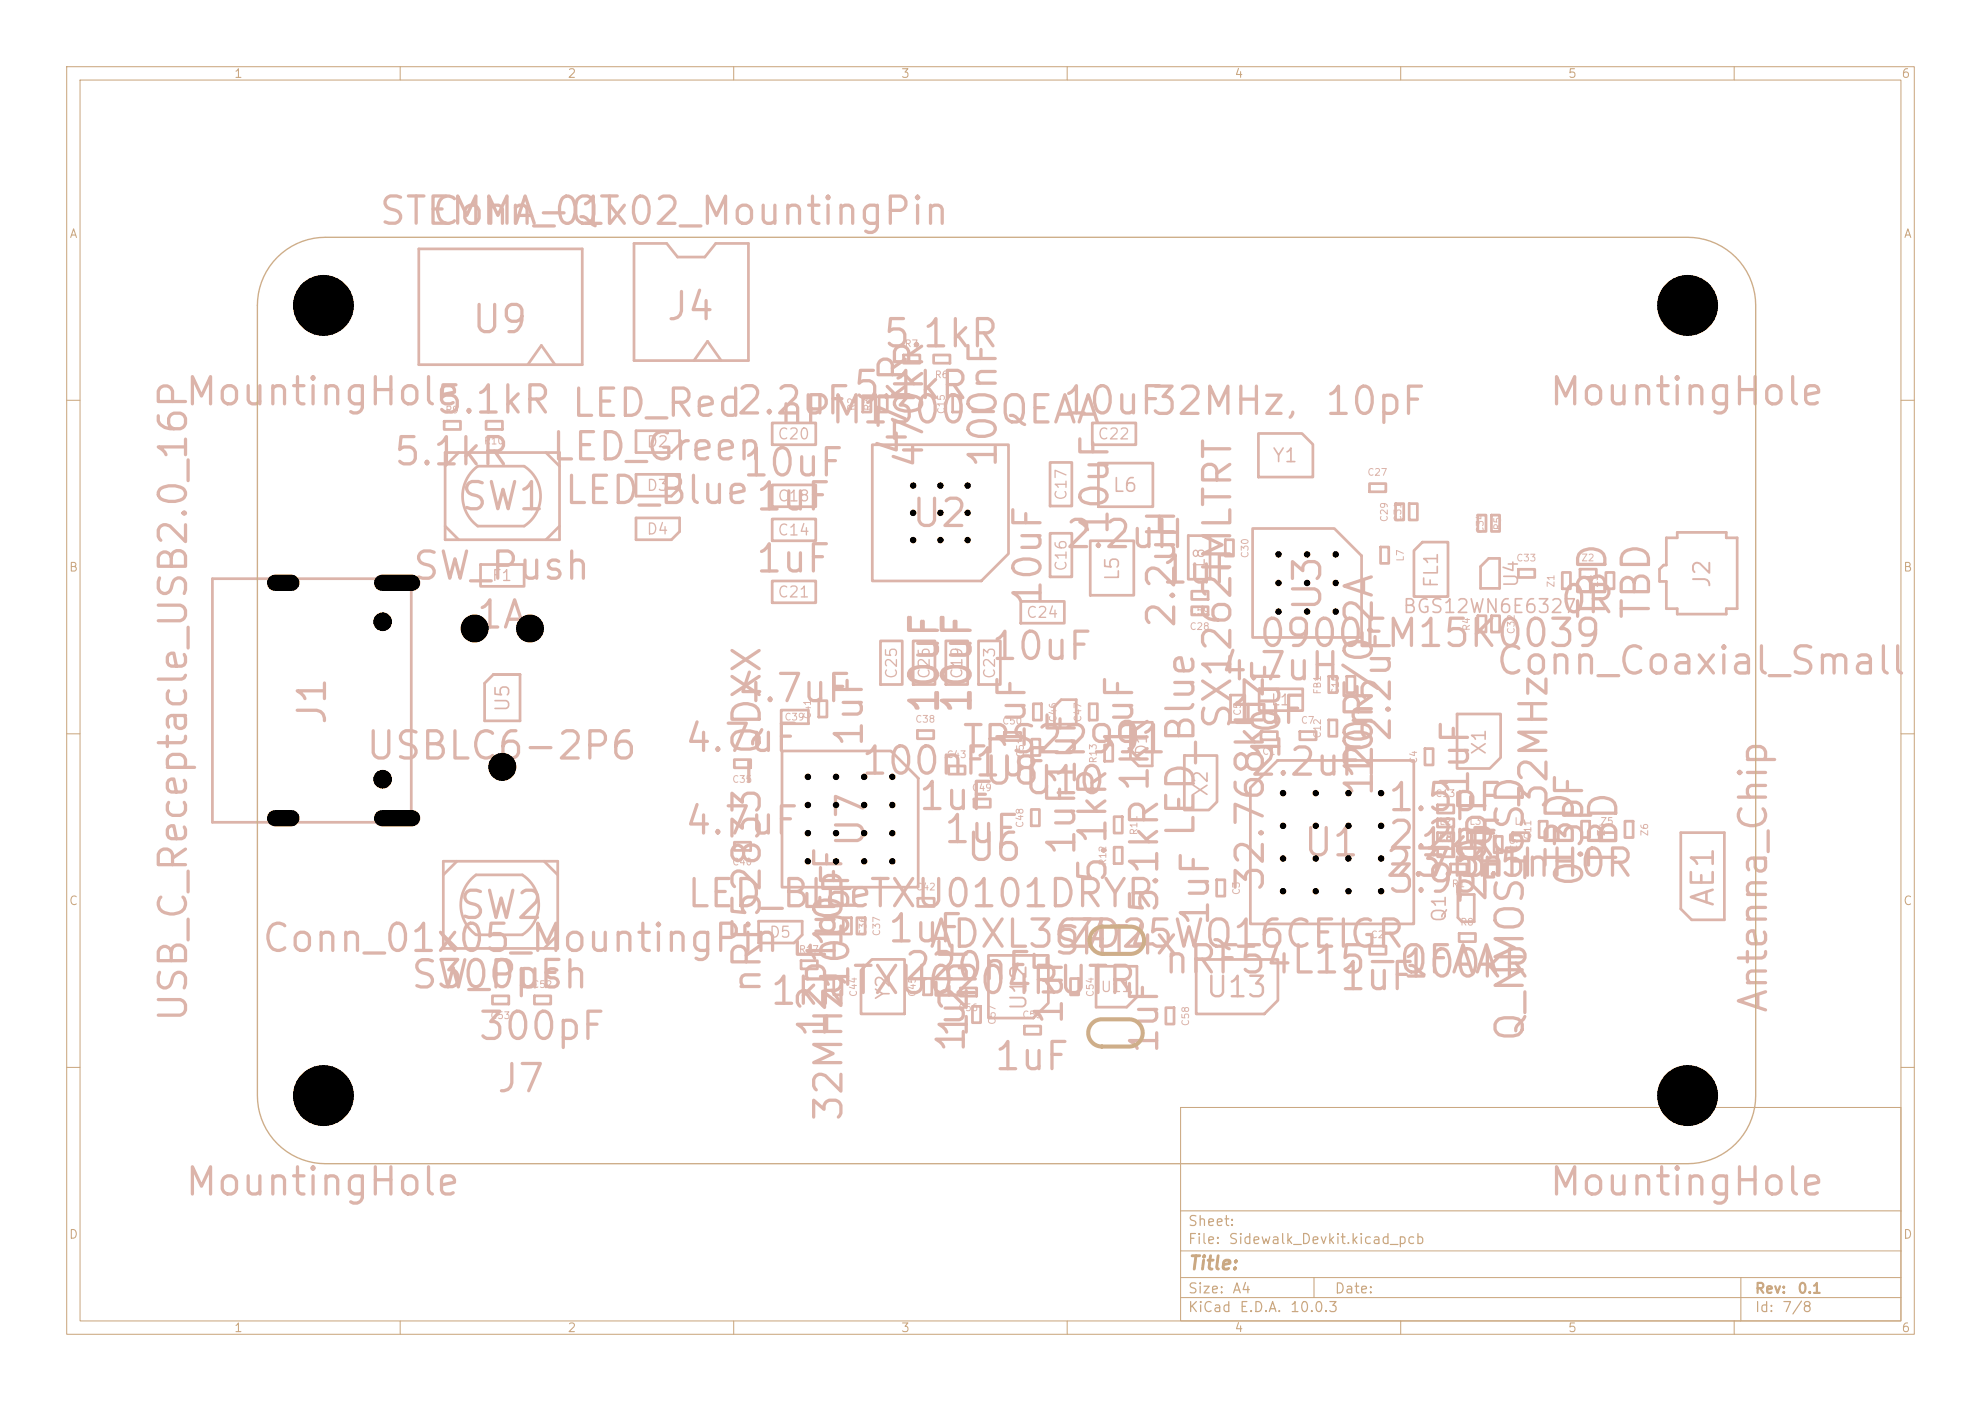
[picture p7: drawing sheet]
<svg xmlns="http://www.w3.org/2000/svg" width="297mm" height="210mm" viewBox="0 0 297 210" stroke-linecap="round" stroke-linejoin="round" font-family="sans-serif">
<defs><g id="words">
<g font-size="4.1" fill="#dcb4aa">
<text x="56.5" y="34.7">STEMMA-QT</text>
<text x="64.4" y="34.7">Conn_01x02_MountingPin</text>
<text x="43.9" y="48.9">H3</text>
<text x="70.4" y="50.9">U9</text>
<text x="99.6" y="49">J4</text>
<text x="132.1" y="53.1">5.1kR</text>
<text x="248.4" y="48.9">H1</text>
<text x="27.5" y="61.8">MountingHole</text>
<text x="65" y="63">5.1kR LED_Red2.2uF</text>
<text x="116.5" y="64.5">nPM1300-QEAA</text>
<text x="127.6" y="60.8">5.1kR</text>
<text x="159" y="63.1">10uF</text>
<text x="172.2" y="63.2">32MHz,</text>
<text x="198.3" y="63.2">10pF</text>
<text x="232" y="61.8">MountingHole</text>
<text x="58.7" y="70.8">5.1kR</text>
<text x="82.4" y="70">LED_Green</text>
<text x="137" y="68.6" transform="rotate(-90 137 68.6)">47kR</text>
<text x="139.4" y="70.6" transform="rotate(-90 139.4 70.6)">470kR</text>
<text x="150.4" y="70.5" transform="rotate(-90 150.4 70.5)">100nF</text>
<text x="68.8" y="77.5">SW1</text>
<text x="84.3" y="76.6">LED_Blue1uF</text>
<text x="111" y="72.4">10uF</text>
<text x="136.4" y="80">U2</text>
<text x="159.4" y="83.2">2.2uH</text>
<text x="167.2" y="80.6" transform="rotate(-90 167.2 80.6)">10uF</text>
<text x="61.6" y="87.9">SW_Push</text>
<text x="113" y="86.8">1uF</text>
<text x="173.8" y="88.5">1uF</text>
<text x="71.1" y="95.2">1A</text>
<text x="157.2" y="91.2" transform="rotate(-90 157.2 91.2)">10uF</text>
<text x="177.2" y="94.5" transform="rotate(-90 177.2 94.5)">2.2uH</text>
<text x="199.1" y="92" transform="rotate(-90 199.1 92)">U3</text>
<text x="233.6" y="92.9">0R</text>
<text x="241.8" y="93.2" transform="rotate(-90 241.8 93.2)">TBD</text>
<text x="248.4" y="93.2" transform="rotate(-90 248.4 93.2)">TBD</text>
<text x="148.3" y="99.9">10uF</text>
<text x="188.5" y="98">0900FM15K0039</text>
<text x="110.2" y="106.3">4.7uF</text>
<text x="141.8" y="107.3" transform="rotate(-90 141.8 107.3)">10uF</text>
<text x="146.7" y="107.3" transform="rotate(-90 146.7 107.3)">10uF</text>
<text x="182.7" y="103">4.7uH</text>
<text x="224" y="102.1">Conn_Coaxial_Small</text>
<text x="49.9" y="109" transform="rotate(-90 49.9 109)">J1</text>
<text x="102.3" y="113.7">4.7uF</text>
<text x="130.4" y="112.3" transform="rotate(-90 130.4 112.3)">1uF</text>
<text x="143.9" y="113.9">TPS22991</text>
<text x="154.8" y="112.8" transform="rotate(-90 154.8 112.8)">1uF</text>
<text x="170.9" y="112.8" transform="rotate(-90 170.9 112.8)">1uF</text>
<text x="184.2" y="109.5">1uF</text>
<text x="185.6" y="109.7" transform="rotate(-90 185.6 109.7)">SX1262IMLTRT</text>
<text x="209.5" y="111.6" transform="rotate(-90 209.5 111.6)">2.2uF</text>
<text x="54.6" y="114.9">USBLC6-2P6</text>
<text x="128.8" y="117.1">100nF</text>
<text x="145.7" y="117.4">1uF</text>
<text x="147.2" y="118.6">U8</text>
<text x="173.2" y="119" transform="rotate(-90 173.2 119)">1kR</text>
<text x="187.1" y="117.3">2.2uF</text>
<text x="193" y="114.2" transform="rotate(-90 193 114.2)">10uF</text>
<text x="206.8" y="119.7" transform="rotate(-90 206.8 119.7)">120R/0.2A</text>
<text x="206.8" y="117.1" transform="rotate(-90 206.8 117.1)">10nF</text>
<text x="221.3" y="119.5" transform="rotate(-90 221.3 119.5)">1uF</text>
<text x="137.4" y="122.4">1uF</text>
<text x="153.2" y="120.1">U10</text>
<text x="180.1" y="125.9" transform="rotate(-90 180.1 125.9)">LED_Blue</text>
<text x="207.8" y="122.6">1.5pF</text>
<text x="233" y="121.6" transform="rotate(-90 233 121.6)">32MHz</text>
<text x="102.3" y="126.1">4.7uF</text>
<text x="130.6" y="127.4" transform="rotate(-90 130.6 127.4)">U7</text>
<text x="141.2" y="127.4">1uF</text>
<text x="144.6" y="130.1">U6</text>
<text x="162.2" y="128.6" transform="rotate(-90 162.2 128.6)">1uF1uF</text>
<text x="195.1" y="129.4">U1</text>
<text x="207.8" y="128.3">2.2nF</text>
<text x="212.6" y="129.4">1kR</text>
<text x="237" y="130.5" transform="rotate(-90 237 130.5)">TBD</text>
<text x="243.5" y="130.5" transform="rotate(-90 243.5 130.5)">TBD</text>
<text x="102.7" y="137">LED_BlueTXU0101DRYR</text>
<text x="166.9" y="132.7" transform="rotate(-90 166.9 132.7)">5.1kR</text>
<text x="174.7" y="137.3" transform="rotate(-90 174.7 137.3)">5.1kR</text>
<text x="190.5" y="134" transform="rotate(-90 190.5 134)">32.768kHz</text>
<text x="207.4" y="132.4">2.7nH</text>
<text x="207.8" y="134.8">3.9pF</text>
<text x="211.9" y="132.4">3.5nH</text>
<text x="218.6" y="132.4">3.5nH0R</text>
<text x="223.9" y="135.6" transform="rotate(-90 223.9 135.6)">2.0pF</text>
<text x="238.4" y="133.3" transform="rotate(-90 238.4 133.3)">0.3pF</text>
<text x="39" y="143.7">Conn_01x05_MountingPin</text>
<text x="68.5" y="138.8">SW2</text>
<text x="127.3" y="142.3" transform="rotate(-90 127.3 142.3)">10pF</text>
<text x="132.8" y="142.3">1uF</text>
<text x="138.9" y="143.1">ADXL367</text>
<text x="159.8" y="143.1">ZD25WQ16CEIGR</text>
<text x="182.3" y="139.2" transform="rotate(-90 182.3 139.2)">1uF</text>
<text x="61.3" y="149.2">SW_Push</text>
<text x="65.1" y="149.1">300pF</text>
<text x="115.1" y="149.3" transform="rotate(-90 115.1 149.3)">nRF52833-QDXX</text>
<text x="128.3" y="148.7" transform="rotate(-90 128.3 148.7)">100pF</text>
<text x="135.3" y="147.9">220nF</text>
<text x="157.6" y="144.1">SHT4x</text>
<text x="174.2" y="146.9">nRF54L15-QFAA</text>
<text x="200.5" y="149.4">1uF</text>
<text x="209.9" y="147.5">100kR</text>
<text x="29" y="153.6" transform="rotate(-90 29 153.6)">USB_C_Receptacle_USB2.0_16P</text>
<text x="115.2" y="151.6">1kR</text>
<text x="124.9" y="155.9" transform="rotate(-90 124.9 155.9)">12pF</text>
<text x="127.5" y="150">TXU0204RUTR</text>
<text x="146.1" y="155.9" transform="rotate(-90 146.1 155.9)">12pF</text>
<text x="160.4" y="154" transform="rotate(-90 160.4 154)">1uF</text>
<text x="265.9" y="152.2" transform="rotate(-90 265.9 152.2)">Antenna_Chip</text>
<text x="71.4" y="156.9">300pF</text>
<text x="145.7" y="158.1" transform="rotate(-90 145.7 158.1)">1uF</text>
<text x="148.8" y="161.4">1uF</text>
<text x="174.7" y="158.3" transform="rotate(-90 174.7 158.3)">1uF</text>
<text x="229.5" y="156.5" transform="rotate(-90 229.5 156.5)">Q_NMOS_GSD</text>
<text x="43.9" y="167.3">H4</text>
<text x="74.2" y="164.7">J7</text>
<text x="248.4" y="167.3">H2</text>
<text x="127.3" y="168.4" transform="rotate(-90 127.3 168.4)">32MHz, 1uF</text>
<text x="27.5" y="180.2">MountingHole</text>
<text x="232" y="180.2">MountingHole</text>
</g>
<text font-size="3.3" fill="#dcb4aa" x="257.8" y="136.2" transform="rotate(-90 257.8 136.2)">AE1</text>
<text font-size="3.1" fill="#dcb4aa" x="180.6" y="150.3">U13</text>
<text font-size="2.5" fill="#dcb4aa" x="257" y="88.3" transform="rotate(-90 257 88.3)">J2</text>
<text font-size="2.3" fill="#dcb4aa" x="154.5" y="151.7" transform="rotate(-90 154.5 151.7)">U12</text>
<g font-size="2" fill="#dcb4aa">
<text x="190.6" y="69.8">Y1</text>
<text x="166.7" y="74.3">L6</text>
<text x="168.3" y="87.2" transform="rotate(-90 168.3 87.2)">L5</text>
<text x="216.1" y="88.3" transform="rotate(-90 216.1 88.3)">FL1</text>
<text x="228.1" y="88.2" transform="rotate(-90 228.1 88.2)">U4</text>
<text x="210.2" y="92.4">BGS12WN6E6327</text>
<text x="76.9" y="106.9" transform="rotate(-90 76.9 106.9)">U5</text>
<text x="223.3" y="113.3" transform="rotate(-90 223.3 113.3)">X1</text>
<text x="181.6" y="119.6" transform="rotate(-90 181.6 119.6)">X2</text>
<text x="217.3" y="138.4" transform="rotate(-90 217.3 138.4)">Q1</text>
<text x="133.9" y="150" transform="rotate(-90 133.9 150)">Y2</text>
</g>
<text font-size="2" fill="#c9a57c" x="178" y="190.8">Title:</text>
<g font-size="1.6" fill="#dcb4aa">
<text x="96.8" y="67.5">D2</text>
<text x="116.5" y="66.3">C20</text>
<text x="164.4" y="66.3">C22</text>
<text x="96.8" y="74">D3</text>
<text x="116.5" y="75.6">C18</text>
<text x="160.3" y="75.2" transform="rotate(-90 160.3 75.2)">C17</text>
<text x="96.8" y="80.5">D4</text>
<text x="116.5" y="80.7">C14</text>
<text x="73.6" y="87.5">F1</text>
<text x="116.5" y="90">C21</text>
<text x="160.3" y="85.8" transform="rotate(-90 160.3 85.8)">C16</text>
<text x="181" y="85.2" transform="rotate(-90 181 85.2)">L8</text>
<text x="153.7" y="93">C24</text>
<text x="134.9" y="101.9" transform="rotate(-90 134.9 101.9)">C25</text>
<text x="139.8" y="101.9" transform="rotate(-90 139.8 101.9)">C26</text>
<text x="144.7" y="101.9" transform="rotate(-90 144.7 101.9)">C19</text>
<text x="149.6" y="101.9" transform="rotate(-90 149.6 101.9)">C23</text>
<text x="190.4" y="106.1">L1</text>
<text x="172.4" y="113.3" transform="rotate(-90 172.4 113.3)">D1</text>
<text x="115.2" y="141">D5</text>
<text x="164.9" y="149.1">U11</text>
</g>
<g font-size="1.5" fill="#c9a57c">
<text x="178" y="184.2">Sheet:</text>
<text x="178" y="186.9">File:</text>
<text x="184.1" y="186.9">Sidewalk_Devkit.kicad_pcb</text>
<text x="178" y="197.1">KiCad</text>
<text x="178" y="194.3">Size:</text>
<text x="184.7" y="194.3">A4</text>
<text x="185.7" y="197.1">E.D.A.</text>
<text x="193.3" y="197.1">10.0.3</text>
<text x="200" y="194.3">Date:</text>
<text x="263" y="194.3">Rev:</text>
<text x="263" y="197.1">Id:</text>
<text x="267.1" y="197.1">7/8</text>
<text x="269.4" y="194.3">0.1</text>
</g>
<g font-size="1.3" fill="#c9a57c">
<text x="35" y="12">1</text>
<text x="85" y="12">2</text>
<text x="135" y="12">3</text>
<text x="185" y="12">4</text>
<text x="235" y="12">5</text>
<text x="285" y="12">6</text>
<text x="10.3" y="36">A</text>
<text x="285.4" y="36">A</text>
<text x="10.3" y="86">B</text>
<text x="285.3" y="86">B</text>
<text x="10.3" y="136">C</text>
<text x="285.3" y="136">C</text>
<text x="10.3" y="186">D</text>
<text x="285.3" y="186">D</text>
<text x="35" y="200">1</text>
<text x="85" y="200">2</text>
<text x="135" y="200">3</text>
<text x="185" y="200">4</text>
<text x="235" y="200">5</text>
<text x="285" y="200">6</text>
</g>
<g font-size="1" fill="#dcb4aa">
<text x="135.5" y="52.3">R7</text>
<text x="140.1" y="56.9">R6</text>
<text x="66.7" y="62.2">R9</text>
<text x="128.4" y="61.7" transform="rotate(-90 128.4 61.7)">R2</text>
<text x="130.9" y="61.7" transform="rotate(-90 130.9 61.7)">R3</text>
<text x="141.9" y="62.2" transform="rotate(-90 141.9 62.2)">C15</text>
<text x="72.5" y="66.9">R10</text>
<text x="204.9" y="71.6">C27</text>
<text x="187.4" y="83.8" transform="rotate(-90 187.4 83.8)">C30</text>
<text x="208.3" y="78.3" transform="rotate(-90 208.3 78.3)">C29</text>
<text x="210.3" y="78.3" transform="rotate(-90 210.3 78.3)">C31</text>
<text x="222.7" y="80.1" transform="rotate(-90 222.7 80.1)">C34</text>
<text x="225.3" y="79.6" transform="rotate(-90 225.3 79.6)">R5</text>
<text x="210.7" y="84.3" transform="rotate(-90 210.7 84.3)">L7</text>
<text x="227.2" y="84.4">C33</text>
<text x="233.3" y="88.1" transform="rotate(-90 233.3 88.1)">Z1</text>
<text x="237" y="84.4">Z2</text>
<text x="239.8" y="88.1" transform="rotate(-90 239.8 88.1)">Z3</text>
<text x="178.3" y="92.3">C59</text>
<text x="178.3" y="94.7">C28</text>
<text x="220.6" y="94.7" transform="rotate(-90 220.6 94.7)">R4</text>
<text x="227.3" y="95.2" transform="rotate(-90 227.3 95.2)">C32</text>
<text x="121.8" y="107.9" transform="rotate(-90 121.8 107.9)">C41</text>
<text x="186.3" y="107.4" transform="rotate(-90 186.3 107.4)">C5</text>
<text x="198.3" y="104.2" transform="rotate(-90 198.3 104.2)">FB1</text>
<text x="201" y="104.2" transform="rotate(-90 201 104.2)">C10</text>
<text x="117.5" y="108.2">C39</text>
<text x="137.1" y="108.6">C38</text>
<text x="141.8" y="113.9">C43</text>
<text x="150.2" y="108.8">C50</text>
<text x="153.7" y="113.7" transform="rotate(-90 153.7 113.7)">C51</text>
<text x="158.6" y="108.3" transform="rotate(-90 158.6 108.3)">C46</text>
<text x="162.4" y="108.3" transform="rotate(-90 162.4 108.3)">C47</text>
<text x="189.1" y="113.4">C1</text>
<text x="195" y="108.7">C7</text>
<text x="198.3" y="110.8" transform="rotate(-90 198.3 110.8)">C12</text>
<text x="109.7" y="117.6">C35</text>
<text x="145.6" y="118.8">C49</text>
<text x="164.7" y="114.5" transform="rotate(-90 164.7 114.5)">R13</text>
<text x="212.7" y="114.6" transform="rotate(-90 212.7 114.6)">C4</text>
<text x="215.1" y="119.7">C13</text>
<text x="153.7" y="124.2" transform="rotate(-90 153.7 124.2)">C48</text>
<text x="170.8" y="125.3" transform="rotate(-90 170.8 125.3)">R11</text>
<text x="215.7" y="123.9">L2</text>
<text x="220.2" y="123.9">L3</text>
<text x="227" y="123.9">L4</text>
<text x="229.8" y="126" transform="rotate(-90 229.8 126)">C11</text>
<text x="239.9" y="123.9">Z5</text>
<text x="240.8" y="125.4" transform="rotate(-90 240.8 125.4)">Z4</text>
<text x="247.3" y="125.4" transform="rotate(-90 247.3 125.4)">Z6</text>
<text x="109.7" y="130">C40</text>
<text x="166.1" y="129.8" transform="rotate(-90 166.1 129.8)">R12</text>
<text x="215.6" y="126.5">C6</text>
<text x="215.6" y="126.3">C8</text>
<text x="227.7" y="127.7" transform="rotate(-90 227.7 127.7)">C9</text>
<text x="137.2" y="133.7">C42</text>
<text x="186.1" y="134.2" transform="rotate(-90 186.1 134.2)">C3</text>
<text x="217.6" y="133.2">R1</text>
<text x="119.7" y="143.1">R17</text>
<text x="130.2" y="140.4" transform="rotate(-90 130.2 140.4)">C36</text>
<text x="132.2" y="140.4" transform="rotate(-90 132.2 140.4)">C37</text>
<text x="205.4" y="140.9">C2</text>
<text x="218.8" y="139">R8</text>
<text x="79.7" y="148.3">C52</text>
<text x="128.7" y="149.5" transform="rotate(-90 128.7 149.5)">C44</text>
<text x="137.5" y="149.5" transform="rotate(-90 137.5 149.5)">C45</text>
<text x="164.2" y="149.5" transform="rotate(-90 164.2 149.5)">C54</text>
<text x="73.4" y="153">C53</text>
<text x="143.6" y="151.8">C56</text>
<text x="149.5" y="153.7" transform="rotate(-90 149.5 153.7)">C57</text>
<text x="153.2" y="152.9">C55</text>
<text x="178.5" y="153.9" transform="rotate(-90 178.5 153.9)">C58</text>
</g>
</g></defs>
<g fill="none" stroke="#c9a57c" stroke-width=".15">
<path d="M10 10h277v190h-277zM12 12h273v186h-273zM60 10v2M110 10v2M160 10v2M210 10v2M260 10v2M10 60h2M285 60h2M10 110h2M285 110h2M10 160h2"/>
<path d="M177 166h108v32h-108zM285 160h2M60 198v2M110 198v2M160 198v2M177 194.5h108M177 191.5h108M177 187.5h108M177 181.5h108M197 191.5v3M210 198v2M260 198v2"/>
<path d="M261 191.5v6.5"/>
</g>
<g fill="none" stroke="#dcb4aa" stroke-width=".41">
<path d="M62.8 37.3h24.5v17.4h-24.5zM95.1 36.5h4.9l1.6 2h4.1l1.6-2h4.9v17.6h-17.1zM79.1 54.7l2.1-2.9 2 2.9M104 54.1l2.1-2.9 2 2.9M129.3 59.3h1.3v2.5h-1.3zM131.8 59.3h1.2v2.5h-1.2zM135.5 53.2h2.4v1.2h-2.4zM140 53.2h2.4v1.2h-2.4zM142.8 59.3h1.3v2.5h-1.3zM66.6 63.1h2.4v1.3h-2.4zM66.7 67.8h17.2v13.1h-17.2zM66.7 78.9l2.1 2"/>
<path d="M68.8 67.8l-2.1 2.1M70.9 70.5l.7-.6h7a5.3 5.3 0 0 1 0 9h-7a5.6 5.6 0 0 1-.7-8.4zM72.9 63.1h2.4v1.3h-2.4zM81.8 67.8l2.1 2.1M83.9 78.9l-2.1 2M95.4 64.6h6.5v2l-1.2 1.2h-5.3zM95.4 71.1h6.5v2l-1.2 1.3h-5.3zM95.4 77.6h6.5v2.1l-1.2 1.2h-5.3zM115.8 72.7h6.5v3.3h-6.5zM115.8 63.4h6.5v3.3h-6.5zM115.8 77.8h6.5v3.3h-6.5zM130.8 66.7h20.4v16.3l-4.1 4.1h-16.3z"/>
<path d="M157.4 79.9h3.3v6.6h-3.3zM157.4 69.3h3.3v6.6h-3.3zM163.8 63.4h6.5v3.3h-6.5zM164.7 69.4h8.1v6.6h-8.1zM187.8 79.2h12.2l4.1 4.1v12.3h-16.3zM188.7 65h6.5l1.6 1.6v4.9h-8.1zM205.3 72.5h2.5v1.2h-2.5zM209.2 75.5h1.3v2.4h-1.3zM211.3 75.5h1.2v2.4h-1.2zM221.6 77.2h1.2v2.5h-1.2zM223.6 77.2h1.2v2.5h-1.2zM31.8 86.7h29.9v36.6h-29.9z"/>
<path d="M72 84.6h6.6v3.3h-6.6zM115.8 87.1h6.5v3.3h-6.5zM132 96.1h3.3v6.5h-3.3zM136.9 96.1h3.3v6.5h-3.3zM141.8 96.1h3.3v6.5h-3.3zM146.7 96.1h3.3v6.5h-3.3zM153 90.1h6.6v3.3h-6.6zM163.5 81.1h6.5v8.1h-6.5zM178.1 80.3h3.3v6.5h-3.3zM178.7 88.6h2.4v1.3h-2.4zM178.7 91h2.4v1.2h-2.4zM183.7 80.9h1.2v2.5h-1.2z"/>
<path d="M207 82h1.2v2.4h-1.2zM213.3 81.3h3.8v8.1h-5.1v-6.9zM221.6 92.3h1.2v2.5h-1.2zM223.2 83.7h1.6v4.5h-2.8v-3.3zM223.6 92.3h1.2v2.5h-1.2zM227.6 85.3h2.5v1.3h-2.5zM234.2 85.8h1.3v2.5h-1.3zM236.9 85.3h2.4v1.2h-2.4zM240.8 85.8h1.2v2.5h-1.2zM249.8 80.6h1.7v-.8h7.3v.8h1.6v10.6h-1.6v.9h-7.3v-.9h-1.7v-4h-1v-1.9l.6-.6h.4zM74 101.1h4v7h-5.3v-5.7zM110.1 113.9h2.4v1.2h-2.4z"/>
<path d="M117.1 106.4h4.1v2.1h-4.1zM117.2 112.6h16.4l4.1 4.1v16.3h-20.5zM122.8 105h1.2v2.5h-1.2zM137.5 109.5h2.5v1.2h-2.5zM142.2 114.8h2.5v1.2h-2.5zM146 119.8h2.5v1.2h-2.5zM150.6 109.8h2.4v1.2h-2.4zM154.7 110.8h1.2v2.4h-1.2zM154.9 105.5h1.2v2.4h-1.2zM158.1 105.9l1-1h2.3v3.7h-3.3zM163.3 105.5h1.2v2.4h-1.2zM165.6 111.7h1.2v2.4h-1.2z"/>
<path d="M169.5 108.3h3.3v6.5h-2.1l-1.2-1.2zM177.6 113.3h4.9v6.9l-1.3 1.2h-3.6zM184.5 104.2h2v4.1h-2zM188.8 103.3h6.5v3.2h-6.5zM189.1 109.7h2.4v1.2h-2.4zM191.5 114h20.5v24.5h-24.5v-20.4zM194.9 109.7h2.4v1.2h-2.4zM199.2 101.4h1.2v2.4h-1.2zM199.2 107.9h1.2v2.5h-1.2zM201.9 101.4h1.2v2.4h-1.2zM213.6 112.2h1.3v2.5h-1.3zM218.4 107h6.6v6.6l-1.7 1.6h-4.9z"/>
<path d="M66.5 129.1h17.1v13.1h-17.1zM68.5 129.1l-2 2M70.6 131.8l.8-.7h6.9a5.3 5.3 0 0 1 0 9h-6.9a5.6 5.6 0 0 1-.8-8.3zM81.6 129.1l2 2M110.1 126.3h2.4v1.2h-2.4zM113.7 138.1h6.6v2l-1.3 1.3h-5.3zM126.4 137.6h1.3v2.4h-1.3zM128.5 137.6h1.2v2.4h-1.2zM137.6 134.6h2.5v1.3h-2.5zM154.6 121.3h1.2v2.5h-1.2zM167 127h1.3v2.4h-1.3zM167 122.4h1.3v2.5h-1.3z"/>
<path d="M182.4 131.9h1.2v2.4h-1.2zM215.5 120.7h2.5v1.2h-2.5zM215.5 122.7h2.5v1.3h-2.5zM215.5 124.8h2.5v1.2h-2.5zM215.5 127.2h2.5v1.2h-2.5zM217.5 129.5h2.4v1.2h-2.4zM218.6 134.1h2.4v4.1h-1.8l-.6-.6zM218.8 139.9h2.4v1.2h-2.4zM220 124.8h2.5v1.2h-2.5zM224 125.4h1.2v2.4h-1.2zM226.8 124.8h2.4v1.2h-2.4zM230.8 123.1h1.2v2.5h-1.2z"/>
<path d="M237.1 123.1h1.2v2.4h-1.2zM239.8 124.8h2.4v1.2h-2.4zM243.6 123.1h1.2v2.4h-1.2zM252 124.8h6.5v13.1h-4.9l-1.6-1.7zM66.5 140.1l2 2.1M73.8 149.3h2.5v1.2h-2.5zM80.1 149.3h2.5v1.2h-2.5zM83.6 140.1l-2 2.1M120.1 144h2.4v1.2h-2.4zM125 146.7h1.2v2.4h-1.2zM130.7 143.8h4.9v8.2h-6.5v-6.6zM138.5 146.7h1.2v2.4h-1.2z"/>
<path d="M144 148.1h2.4v1.2h-2.4zM145.8 150.8h1.2v2.5h-1.2zM148.2 143.2h9v7.2l-2.3 2.2h-6.7zM153.6 153.8h2.4v1.2h-2.4zM160.5 146.7h1.2v2.4h-1.2zM164.3 144.8h6.2v4.6l-1.6 1.6h-4.6zM174.8 151.1h1.2v2.4h-1.2zM179.3 143.8h12.3v6.1l-2.1 2.1h-10.2zM205.3 141.8h2.5v1.2h-2.5z"/>
</g>
<path d="M41.6 38.6a10.2 10.2 0 0 1 7.2-3h204.2a10.2 10.2 0 0 1 10.2 10.2v118.4a10.2 10.2 0 0 1-10.2 10.2h-204.2a10.2 10.2 0 0 1-10.2-10.2v-118.4a10.2 10.2 0 0 1 3-7.2z" fill="none" stroke="#ceae89" stroke-width=".2"/>
<path d="M164 139.5a2.04 2.04 0 0 1 1.4-.6h4.1a2.04 2.04 0 0 1 2 2 2.04 2.04 0 0 1-2 2.1h-4.1a2.04 2.04 0 0 1-1.9-1.3 2.04 2.04 0 0 1 .5-2.2zM163.8 153.4a2.04 2.04 0 0 1 1.4-.6h4.1a2.04 2.04 0 0 1 2 2 2.04 2.04 0 0 1-2 2.1h-4.1a2.04 2.04 0 0 1-1.9-1.3 2.04 2.04 0 0 1 .5-2.2z" fill="none" stroke="#ceae89" stroke-width=".61"/>
<g fill="#000" stroke="#000" stroke-width=".15">
<circle cx="48.5" cy="45.8" r="4.5"/>
<circle cx="253" cy="45.8" r="4.5"/>
<circle cx="136.9" cy="72.8" r=".41"/>
<circle cx="136.9" cy="76.9" r=".41"/>
<circle cx="141" cy="72.8" r=".41"/>
<circle cx="141" cy="76.9" r=".41"/>
<circle cx="145.1" cy="72.8" r=".41"/>
<circle cx="145.1" cy="76.9" r=".41"/>
<circle cx="57.4" cy="93.2" r="1.33"/>
<circle cx="71.2" cy="94.2" r="2.02"/>
<circle cx="79.5" cy="94.2" r="2.02"/>
<circle cx="136.9" cy="81" r=".41"/>
<circle cx="141" cy="81" r=".41"/>
<circle cx="145.1" cy="81" r=".41"/>
<circle cx="191.7" cy="87.4" r=".41"/>
<circle cx="191.7" cy="83.1" r=".41"/>
<circle cx="191.7" cy="91.7" r=".41"/>
<circle cx="196" cy="87.4" r=".41"/>
<circle cx="196" cy="83.1" r=".41"/>
<circle cx="196" cy="91.7" r=".41"/>
<circle cx="200.3" cy="87.4" r=".41"/>
<circle cx="200.3" cy="83.1" r=".41"/>
<circle cx="200.3" cy="91.7" r=".41"/>
<circle cx="57.4" cy="116.8" r="1.33"/>
<circle cx="75.3" cy="115" r="2.02"/>
<circle cx="121.1" cy="116.4" r=".41"/>
<circle cx="125.3" cy="116.4" r=".41"/>
<circle cx="129.6" cy="116.4" r=".41"/>
<circle cx="133.8" cy="116.4" r=".41"/>
<circle cx="192.4" cy="118.9" r=".41"/>
<circle cx="197.3" cy="118.9" r=".41"/>
<circle cx="202.2" cy="118.9" r=".41"/>
<circle cx="207.1" cy="118.9" r=".41"/>
<circle cx="121.1" cy="129.1" r=".41"/>
<circle cx="121.1" cy="120.7" r=".41"/>
<circle cx="121.1" cy="124.9" r=".41"/>
<circle cx="125.3" cy="129.1" r=".41"/>
<circle cx="125.3" cy="124.9" r=".41"/>
<circle cx="125.3" cy="120.7" r=".41"/>
<circle cx="129.6" cy="129.1" r=".41"/>
<circle cx="129.6" cy="124.9" r=".41"/>
<circle cx="129.6" cy="120.7" r=".41"/>
<circle cx="133.8" cy="129.1" r=".41"/>
<circle cx="133.8" cy="124.9" r=".41"/>
<circle cx="133.8" cy="120.7" r=".41"/>
<circle cx="192.4" cy="123.8" r=".41"/>
<circle cx="192.4" cy="128.7" r=".41"/>
<circle cx="192.4" cy="133.6" r=".41"/>
<circle cx="197.3" cy="123.8" r=".41"/>
<circle cx="197.3" cy="128.7" r=".41"/>
<circle cx="197.3" cy="133.6" r=".41"/>
<circle cx="202.2" cy="123.8" r=".41"/>
<circle cx="202.2" cy="128.7" r=".41"/>
<circle cx="202.2" cy="133.6" r=".41"/>
<circle cx="207.1" cy="123.8" r=".41"/>
<circle cx="207.1" cy="128.7" r=".41"/>
<circle cx="207.1" cy="133.6" r=".41"/>
<circle cx="48.5" cy="164.2" r="4.5"/>
<circle cx="253" cy="164.2" r="4.5"/>
</g>
<path d="M41.2 87.4h2.5M57.3 87.4h4.5M41.2 122.6h2.5M57.3 122.6h4.5" fill="none" stroke="#000" stroke-width="2.5"/>
<use href="#words"/>
</svg>
